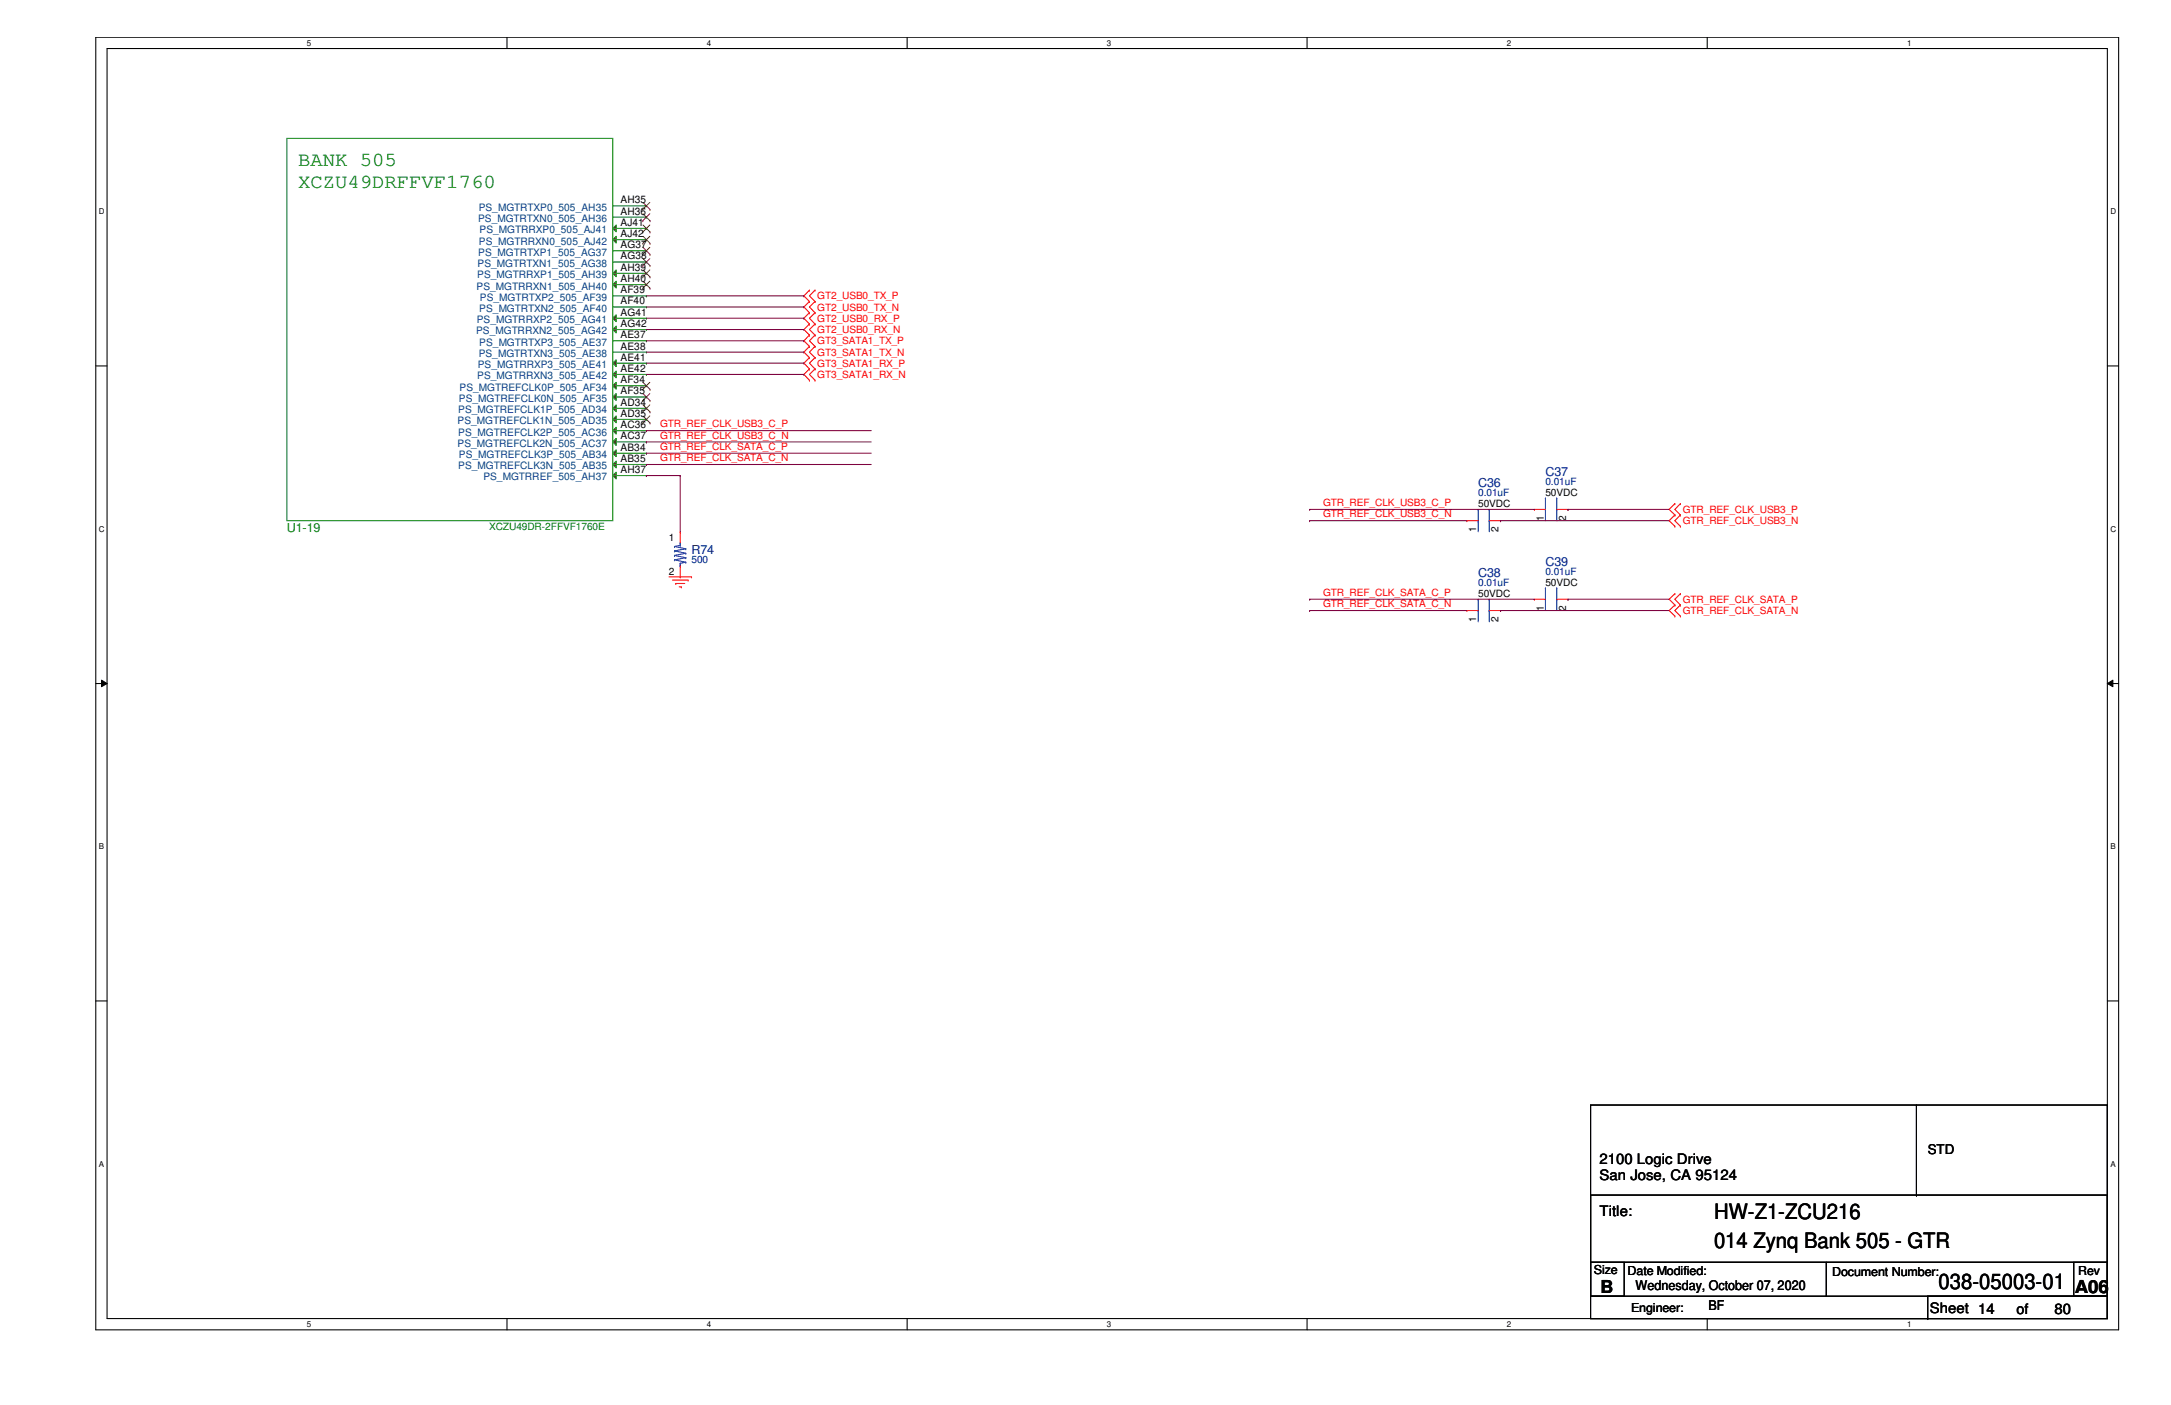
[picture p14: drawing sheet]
<svg xmlns="http://www.w3.org/2000/svg" width="432mm" height="279mm" viewBox="0 0 432 279" stroke-linecap="round" stroke-linejoin="round" font-family="sans-serif">
<defs><g id="words">
<g font-size="4.2">
<text x="340.9" y="242.4">HW-Z1-ZCU216</text>
<text x="340.9" y="248.2">014 Zynq Bank 505 - GTR</text>
<text x="385.6" y="256.4">038-05003-01</text>
</g>
<g font-size="4" fill="#008000">
<text x="59.3" y="33">BANK 505</text>
<text x="59.3" y="37.5">XCZU49DRFFVF1760</text>
</g>
<g font-size="3.6">
<text x="318.3" y="257">B</text>
<text x="412.7" y="257">A06</text>
</g>
<g font-size="2.9">
<text x="318.1" y="231.5">2100 Logic Drive</text>
<text x="318.1" y="234.7">San Jose, CA 95124</text>
<text x="318.1" y="241.8">Title:</text>
<text x="383.8" y="261">Sheet 14</text>
<text x="401.1" y="261.2">of</text>
<text x="408.6" y="261.2">80</text>
</g>
<g font-size="2.7">
<text x="383.4" y="229.5">STD</text>
<text x="325.3" y="256.6">Wednesday, October 07, 2020</text>
<text x="339.8" y="260.6">BF</text>
</g>
<g font-size="2.5" fill="#000080">
<text x="307.4" y="94.6">C37</text>
<text x="294" y="96.8">C36</text>
<text x="137.5" y="110.2">R74</text>
<text x="307.4" y="112.5">C39</text>
<text x="294" y="114.7">C38</text>
</g>
<text font-size="2.5" fill="#008000" x="57.1" y="105.8">U1-19</text>
<g font-size="2.5">
<text x="317" y="253.3">Size</text>
<text x="323.7" y="253.5">Date Modified:</text>
<text x="364.4" y="253.7">Document Number:</text>
<text x="413.3" y="253.5">Rev</text>
<text x="324.4" y="260.9">Engineer:</text>
</g>
<g font-size="2" fill="#004080">
<text x="95.2" y="41.9">PS_MGTRTXP0_505_AH35</text>
<text x="95.1" y="44.2">PS_MGTRTXN0_505_AH36</text>
<text x="95.4" y="46.4">PS_MGTRRXP0_505_AJ41</text>
<text x="95" y="53.1">PS_MGTRTXN1_505_AG38</text>
<text x="95.1" y="50.8">PS_MGTRTXP1_505_AG37</text>
<text x="95.2" y="48.6">PS_MGTRRXN0_505_AJ42</text>
<text x="94.8" y="57.6">PS_MGTRRXN1_505_AH40</text>
<text x="94.9" y="55.3">PS_MGTRRXP1_505_AH39</text>
<text x="95.5" y="59.8">PS_MGTRTXP2_505_AF39</text>
<text x="94.8" y="64.3">PS_MGTRRXP2_505_AG41</text>
<text x="95.3" y="62">PS_MGTRTXN2_505_AF40</text>
<text x="94.7" y="66.5">PS_MGTRRXN2_505_AG42</text>
<text x="95.2" y="71">PS_MGTRTXN3_505_AE38</text>
<text x="95.3" y="68.7">PS_MGTRTXP3_505_AE37</text>
<text x="91.4" y="77.7">PS_MGTREFCLK0P_505_AF34</text>
<text x="94.9" y="75.4">PS_MGTRRXN3_505_AE42</text>
<text x="95" y="73.2">PS_MGTRRXP3_505_AE41</text>
<text x="91.1" y="82.2">PS_MGTREFCLK1P_505_AD34</text>
<text x="91.3" y="79.9">PS_MGTREFCLK0N_505_AF35</text>
<text x="91" y="84.4">PS_MGTREFCLK1N_505_AD35</text>
<text x="91" y="88.9">PS_MGTREFCLK2N_505_AC37</text>
<text x="91.1" y="86.6">PS_MGTREFCLK2P_505_AC36</text>
<text x="91.1" y="93.3">PS_MGTREFCLK3N_505_AB35</text>
<text x="91.3" y="91.1">PS_MGTREFCLK3P_505_AB34</text>
<text x="96.1" y="95.5">PS_MGTRREF_505_AH37</text>
</g>
<g font-size="2">
<text x="123.4" y="40.4">AH35</text>
<text x="123.4" y="42.7">AH36</text>
<text x="123.4" y="44.9">AJ41</text>
<text x="123.4" y="47.2">AJ42</text>
<text x="123.4" y="49.4">AG37</text>
<text x="123.4" y="51.6">AG38</text>
<text x="123.4" y="53.8">AH39</text>
<text x="123.4" y="56.1">AH40</text>
<text x="123.4" y="58.3">AF39</text>
<text x="123.4" y="60.5">AF40</text>
<text x="123.4" y="62.8">AG41</text>
<text x="123.4" y="65">AG42</text>
<text x="123.4" y="67.3">AE37</text>
<text x="123.4" y="69.5">AE38</text>
<text x="123.4" y="71.7">AE41</text>
<text x="123.4" y="74">AE42</text>
<text x="123.4" y="76.2">AF34</text>
<text x="123.4" y="78.4">AF35</text>
<text x="123.4" y="80.7">AD34</text>
<text x="123.4" y="82.9">AD35</text>
<text x="123.4" y="85.1">AC36</text>
<text x="123.4" y="87.4">AC37</text>
<text x="123.4" y="89.6">AB34</text>
<text x="123.4" y="91.9">AB35</text>
<text x="123.4" y="94.1">AH37</text>
<text x="294" y="100.9">50VDC</text>
<text x="307.4" y="98.6">50VDC</text>
<text x="133.1" y="107.6">1</text>
<text x="293.6" y="105.7" transform="rotate(-90 293.6 105.7)">1</text>
<text x="298.1" y="105.7" transform="rotate(-90 298.1 105.7)">2</text>
<text x="307" y="103.5" transform="rotate(-90 307 103.5)">1</text>
<text x="311.5" y="103.5" transform="rotate(-90 311.5 103.5)">2</text>
<text x="133.1" y="114.3">2</text>
<text x="294" y="118.7">50VDC</text>
<text x="307.4" y="116.5">50VDC</text>
<text x="293.6" y="123.7" transform="rotate(-90 293.6 123.7)">1</text>
<text x="298.1" y="123.7" transform="rotate(-90 298.1 123.7)">2</text>
<text x="307" y="121.4" transform="rotate(-90 307 121.4)">1</text>
<text x="311.5" y="121.4" transform="rotate(-90 311.5 121.4)">2</text>
</g>
<g font-size="2" fill="#f00">
<text x="162.6" y="59.5">GT2_USB0_TX_P</text>
<text x="162.6" y="61.8">GT2_USB0_TX_N</text>
<text x="162.6" y="64">GT2_USB0_RX_P</text>
<text x="162.6" y="66.3">GT2_USB0_RX_N</text>
<text x="162.6" y="68.5">GT3_SATA1_TX_P</text>
<text x="162.6" y="70.7">GT3_SATA1_TX_N</text>
<text x="162.6" y="72.9">GT3_SATA1_RX_P</text>
<text x="162.6" y="75.2">GT3_SATA1_RX_N</text>
<text x="131.3" y="85">GTR_REF_CLK_USB3_C_P</text>
<text x="131.3" y="87.2">GTR_REF_CLK_USB3_C_N</text>
<text x="131.3" y="89.4">GTR_REF_CLK_SATA_C_P</text>
<text x="131.3" y="91.7">GTR_REF_CLK_SATA_C_N</text>
<text x="263.1" y="100.6">GTR_REF_CLK_USB3_C_P</text>
<text x="334.7" y="102">GTR_REF_CLK_USB3_P</text>
<text x="263.1" y="102.9">GTR_REF_CLK_USB3_C_N</text>
<text x="334.7" y="104.2">GTR_REF_CLK_USB3_N</text>
<text x="263.1" y="118.5">GTR_REF_CLK_SATA_C_P</text>
<text x="334.7" y="119.9">GTR_REF_CLK_SATA_P</text>
<text x="263.1" y="120.7">GTR_REF_CLK_SATA_C_N</text>
<text x="334.7" y="122.1">GTR_REF_CLK_SATA_N</text>
</g>
<g font-size="2" fill="#000080">
<text x="294" y="98.6">0.01uF</text>
<text x="307.4" y="96.4">0.01uF</text>
<text x="137.5" y="112.1">500</text>
<text x="294" y="116.5">0.01uF</text>
<text x="307.4" y="114.3">0.01uF</text>
</g>
<text font-size="2" fill="#008000" x="97.3" y="105.4">XCZU49DR-2FFVF1760E</text>
<g font-size="1.6">
<text x="61" y="9.1">5</text>
<text x="140.6" y="9.1">4</text>
<text x="220.2" y="9.1">3</text>
<text x="299.7" y="9.1">2</text>
<text x="379.3" y="9.1">1</text>
<text x="19.6" y="42.6">D</text>
<text x="419.7" y="42.6">D</text>
<text x="19.6" y="105.7">C</text>
<text x="419.7" y="105.7">C</text>
<text x="19.6" y="168.9">B</text>
<text x="419.7" y="168.9">B</text>
<text x="19.6" y="232">A</text>
<text x="419.7" y="232">A</text>
<text x="61" y="263.9">5</text>
<text x="140.6" y="263.9">4</text>
<text x="220.2" y="263.9">3</text>
<text x="299.7" y="263.9">2</text>
<text x="379.3" y="263.9">1</text>
</g>
</g></defs>
<path d="M19.1 7.4h402.3v257.1h-402.3zM21.3 9.7h397.8v252.5h-397.8z" fill="none" stroke="#000" stroke-width=".21"/>
<g fill="#fff">
<path d="M61 7.7h.9v1.7h-.9z"/>
<path d="M61 262.5h.9v1.7h-.9z"/>
</g>
<path d="M100.8 7.4v2.3M100.8 262.2v2.3" fill="none" stroke="#000" stroke-width=".21"/>
<g fill="#fff">
<path d="M140.6 7.7h.9v1.7h-.9z"/>
<path d="M140.6 262.5h.9v1.7h-.9z"/>
</g>
<path d="M180.4 7.4v2.3M180.4 262.2v2.3" fill="none" stroke="#000" stroke-width=".21"/>
<g fill="#fff">
<path d="M220.2 7.7h.9v1.7h-.9z"/>
<path d="M220.2 262.5h.9v1.7h-.9z"/>
</g>
<path d="M260 7.4v2.3M260 262.2v2.3" fill="none" stroke="#000" stroke-width=".21"/>
<g fill="#fff">
<path d="M299.7 7.7h.9v1.7h-.9z"/>
<path d="M299.7 262.5h.9v1.7h-.9z"/>
</g>
<path d="M339.6 7.4v2.3M339.6 262.2v2.3" fill="none" stroke="#000" stroke-width=".21"/>
<g fill="#fff">
<path d="M379.3 7.7h.9v1.7h-.9z"/>
<path d="M379.3 262.5h.9v1.7h-.9z"/>
<path d="M19.6 41.2h1.2v1.8h-1.2z"/>
<path d="M419.7 41.2h1.2v1.8h-1.2z"/>
<path d="M19.6 104.3h1.2v1.8h-1.2z"/>
<path d="M419.7 104.3h1.2v1.8h-1.2z"/>
</g>
<path d="M19.1 72.8h2.2M419.1 72.8h2.3" fill="none" stroke="#000" stroke-width=".21"/>
<g fill="#fff">
<path d="M19.6 167.5h1.1v1.7h-1.1z"/>
<path d="M419.7 167.5h1.1v1.7h-1.1z"/>
</g>
<path d="M19.1 135.9h2.2M419.1 135.9h2.3" fill="none" stroke="#000" stroke-width=".21"/>
<path d="M20.2 135.3l1.1 .6-1.1 .7zM419.1 135.9l1.1-.6v1.3z" fill="#000"/>
<path d="M20.2 135.3l1.1 .6-1.1 .7zM419.1 135.9l1.1-.6v1.3z" fill="none" stroke="#000" stroke-width=".2"/>
<g fill="#fff">
<path d="M19.6 230.6h1.1v1.8h-1.1z"/>
<path d="M419.7 230.6h1.1v1.8h-1.1z"/>
</g>
<g fill="none" stroke="#000" stroke-width=".21">
<path d="M19.1 199.1h2.2M419.1 199.1h2.3M316.4 219.8h102.7v42.4h-102.7zM381.2 219.8v17.9M316.4 237.7h102.7v13.3h-102.7zM381.2 237.7h.1M316.4 251h46.9v6.8h-46.9zM316.4 251h6.6v6.8h-6.6zM363.3 251h55.8v6.8h-55.8zM383.4 257.8h35.7v4.4h-35.7zM412.5 251h6.6v6.8h-6.6zM316.4 262.2h67"/>
<path d="M383.4 262.2h.1"/>
</g>
<g fill="none" stroke="#f00" stroke-width=".21">
<path d="M161 57.7h.1M161 59.9h.1M161 57.7l-1.1 1.1 1.1 1.1M161 59.9l-1.1 1.1 1.1 1.2M162.1 59.9h.1M162.1 57.7h.1M162.1 57.7l-1.1 1.1 1.1 1.1M162.1 59.9l-1.1 1.1 1.1 1.2M161 62.2h.1M161 64.4h.1M161 66.6h.1M161 68.9h.1"/>
<path d="M161 71.1h.1M161 73.4h.1M161 75.6h.1M161 64.4l-1.1 1.1 1.1 1.1M161 66.6l-1.1 1.2 1.1 1.1M161 71.1l-1.1 1.1 1.1 1.2M161 73.4l-1.1 1.1 1.1 1.1M161 68.9l-1.1 1.1 1.1 1.1M161 62.2l-1.1 1.1 1.1 1.1M162.1 62.2h.1M162.1 66.6h.1M162.1 64.4h.1"/>
<path d="M162.1 68.9h.1M162.1 73.4h.1M162.1 71.1h.1M162.1 75.6h.1M162.1 64.4l-1.1 1.1 1.1 1.1M162.1 66.6l-1.1 1.2 1.1 1.1M162.1 71.1l-1.1 1.1 1.1 1.2M162.1 73.4l-1.1 1.1 1.1 1.1M162.1 68.9l-1.1 1.1 1.1 1.1M162.1 62.2l-1.1 1.1 1.1 1.1M133.1 114.7h4.4M133.7 115.4h3.2"/>
<path d="M134.4 116h.1M134.4 116h1.8M135.1 116.7h.4M135.3 105.7h.1M135.3 114.7h.1M135.3 105.7v2.3M135.3 112.5v2.2M135.5 116.7h.1M136.9 115.4h.1M137.5 114.7h.1M305.2 119.2h.1M305.2 101.3h.1"/>
<path d="M305.2 119.2h2.2M305.2 101.3h2.2M309.6 119.2h2.3M309.6 101.3h2.3M311.9 119.2h.1M311.9 101.3h.1M333.1 100.2h.1M333.1 102.4h.1M333.1 104.6h.1M333.1 118.1h.1M333.1 100.2l-1.1 1.1 1.1 1.1M333.1 102.4l-1.1 1.1 1.1 1.1"/>
<path d="M333.1 118.1l-1.1 1.1 1.1 1.1M334.2 102.4h.1M334.2 100.2h.1M334.2 104.6h.1M334.2 118.1h.1M334.2 100.2l-1.1 1.1 1.1 1.1M334.2 102.4l-1.1 1.1 1.1 1.1M334.2 118.1l-1.1 1.1 1.1 1.1M291.8 121.4h.1M291.8 121.4h2.2M296.2 121.4h2.3M298.5 121.4h.1"/>
<path d="M333.1 120.3h.1M333.1 122.5h.1M333.1 120.3l-1.1 1.1 1.1 1.1M334.2 120.3h.1M334.2 122.5h.1M334.2 120.3l-1.1 1.1 1.1 1.1"/>
</g>
<g fill="none" stroke="#00f" stroke-width=".21">
<path d="M307.4 99.1h.1M307.4 99.1v4.4M309.6 99.1h.1M309.6 99.1v4.4M134.2 111.3h.1M134.2 110.4h.1M134.2 109.6h.1M134.2 108.7h.1M134.2 108.7l2.2 .4M134.2 111.3l2.2 .5M134.2 110.4l2.2 .5M134.2 109.6l2.2 .4"/>
<path d="M135.3 108h.1M135.3 112.5h.1M135.3 112h.1M135.3 108.5h.1M135.3 108v.5M135.3 112v.5M135.3 108.5l-1.1 .2M136.4 109.1h.1M136.4 111.8h.1M136.4 110.9h.1M136.4 110h.1M136.4 111.8l-1.1 .2"/>
<path d="M136.4 110.9l-2.2 .4M136.4 110l-2.2 .4M136.4 109.1l-2.2 .5M294 119.2h.1M294 119.2v4.5M296.2 119.2h.1M296.2 119.2v4.5M307.4 119.2h.1M307.4 116.9h.1M307.4 101.3h.1M307.4 116.9v4.5M309.6 119.2h.1"/>
<path d="M309.6 116.9h.1M309.6 101.3h.1M309.6 116.9v4.5M294 121.4h.1M296.2 121.4h.1"/>
</g>
<path d="M57.1 27.5h64.8v76h-64.8zM121.9 40.9h6.7M121.9 43.2h6.7M128.6 40.9h.1M128.6 43.2h.1" fill="none" stroke="#008000" stroke-width=".21"/>
<path d="M127.8 41.7h.1M127.8 43.9h.1M127.9 40.3l1.4 1.4M127.9 42.5l1.4 1.4M129.2 40.3l-1.4 1.4M129.2 42.5l-1.4 1.4M129.3 41.7h.1M129.3 43.9h.1" fill="none" stroke="#804000" stroke-width=".2"/>
<path d="M121.9 45.4l.7-.7v1.4z" fill="#f00"/>
<path d="M121.9 45.4l.7-.7v1.4zM121.9 45.4h6.7M128.6 45.4h.1" fill="none" stroke="#008000" stroke-width=".21"/>
<path d="M127.8 46.1h.1M127.9 44.7l1.4 1.4M129.2 44.7l-1.4 1.4M129.3 46.1h.1" fill="none" stroke="#804000" stroke-width=".2"/>
<path d="M121.9 47.7l.7-.7v1.3z" fill="#f00"/>
<path d="M121.9 47.7l.7-.7v1.3zM121.9 47.7h6.7M121.9 49.9h6.7M121.9 52.1h6.7M128.6 47.7h.1M128.6 49.9h.1M128.6 52.1h.1" fill="none" stroke="#008000" stroke-width=".21"/>
<path d="M127.8 48.4h.1M127.8 50.6h.1M127.8 52.8h.1M127.9 47l1.4 1.4M127.9 49.2l1.4 1.4M127.9 51.4l1.4 1.4M129.2 47l-1.4 1.4M129.2 49.2l-1.4 1.4M129.2 51.4l-1.4 1.4M129.3 48.4h.1M129.3 50.6h.1M129.3 52.8h.1" fill="none" stroke="#804000" stroke-width=".2"/>
<path d="M122.6 53.7v1.3l-.7-.6z" fill="#f00"/>
<path d="M121.9 54.4h6.7M122.6 53.7v1.3l-.7-.6zM128.6 54.4h.1" fill="none" stroke="#008000" stroke-width=".21"/>
<path d="M127.8 55.1h.1M127.9 53.7l1.4 1.4M129.2 53.7l-1.4 1.4M129.3 55.1h.1" fill="none" stroke="#804000" stroke-width=".2"/>
<path d="M122.6 55.9v1.4l-.7-.7z" fill="#f00"/>
<path d="M121.9 56.6h6.7M121.9 58.8h6.7M122.6 55.9v1.4l-.7-.7zM128.6 56.6h.1M128.6 58.8h.1M121.9 61h6.7M128.6 61h.1" fill="none" stroke="#008000" stroke-width=".21"/>
<path d="M127.8 57.3h.1M127.9 55.9l1.4 1.4M129.2 55.9l-1.4 1.4M129.3 57.3h.1" fill="none" stroke="#804000" stroke-width=".2"/>
<path d="M121.9 63.3l.7-.7v1.4z" fill="#f00"/>
<path d="M121.9 63.3l.7-.7v1.4zM121.9 63.3h6.7M128.6 63.3h.1" fill="none" stroke="#008000" stroke-width=".21"/>
<path d="M121.9 65.5l.7-.6v1.3z" fill="#f00"/>
<path d="M121.9 65.5l.7-.6v1.3zM121.9 65.5h6.7M121.9 67.8h6.7M121.9 70h6.7M128.6 65.5h.1M128.6 67.8h.1M128.6 70h.1" fill="none" stroke="#008000" stroke-width=".21"/>
<path d="M121.9 72.2l.7-.7v1.4z" fill="#f00"/>
<path d="M121.9 72.2l.7-.7v1.4zM121.9 72.2h6.7M128.6 72.2h.1" fill="none" stroke="#008000" stroke-width=".21"/>
<path d="M121.9 74.5l.7-.7v1.3z" fill="#f00"/>
<path d="M121.9 74.5l.7-.7v1.3zM121.9 74.5h6.7M128.6 74.5h.1" fill="none" stroke="#008000" stroke-width=".21"/>
<path d="M121.9 76.7l.7-.7v1.4z" fill="#f00"/>
<path d="M121.9 76.7l.7-.7v1.4zM121.9 76.7h6.7M128.6 76.7h.1" fill="none" stroke="#008000" stroke-width=".21"/>
<path d="M127.8 77.4h.1M127.9 76l1.4 1.4M129.2 76l-1.4 1.4M129.3 77.4h.1" fill="none" stroke="#804000" stroke-width=".2"/>
<path d="M121.9 79l.7-.7v1.3z" fill="#f00"/>
<path d="M121.9 79l.7-.7v1.3zM121.9 79h6.7M128.6 79h.1" fill="none" stroke="#008000" stroke-width=".21"/>
<path d="M127.8 79.7h.1M127.9 78.3l1.4 1.4M129.2 78.3l-1.4 1.4M129.3 79.7h.1" fill="none" stroke="#804000" stroke-width=".2"/>
<path d="M122.6 80.5v1.4l-.7-.7z" fill="#f00"/>
<path d="M121.9 81.2h6.7M122.6 80.5v1.4l-.7-.7zM128.6 81.2h.1" fill="none" stroke="#008000" stroke-width=".21"/>
<path d="M127.8 81.9h.1M127.9 80.5l1.4 1.4M129.2 80.5l-1.4 1.4M129.3 81.9h.1" fill="none" stroke="#804000" stroke-width=".2"/>
<path d="M121.9 83.4l.7-.7v1.4z" fill="#f00"/>
<path d="M121.9 83.4l.7-.7v1.4zM121.9 83.4h6.7M128.6 83.4h.1" fill="none" stroke="#008000" stroke-width=".21"/>
<path d="M127.8 84.1h.1M127.9 82.7l1.4 1.4M129.2 82.7l-1.4 1.4M129.3 84.1h.1" fill="none" stroke="#804000" stroke-width=".2"/>
<path d="M122.6 85v1.3l-.7-.7z" fill="#f00"/>
<path d="M121.9 85.6h6.7M122.6 85v1.3l-.7-.7zM128.6 85.6h.1" fill="none" stroke="#008000" stroke-width=".21"/>
<path d="M121.9 87.9l.7-.7v1.4z" fill="#f00"/>
<path d="M121.9 87.9l.7-.7v1.4zM121.9 87.9h6.7M128.6 87.9h.1" fill="none" stroke="#008000" stroke-width=".21"/>
<path d="M121.9 90.1l.7-.7v1.4z" fill="#f00"/>
<path d="M121.9 90.1l.7-.7v1.4zM121.9 90.1h6.7M128.6 90.1h.1" fill="none" stroke="#008000" stroke-width=".21"/>
<path d="M121.9 92.4l.7-.7v1.3z" fill="#f00"/>
<path d="M121.9 92.4l.7-.7v1.3zM121.9 92.4h6.7M128.6 92.4h.1" fill="none" stroke="#008000" stroke-width=".21"/>
<path d="M121.9 94.6l.7-.7v1.3z" fill="#f00"/>
<path d="M121.9 94.6l.7-.7v1.3zM121.9 94.6h6.7M128.6 94.6h.1" fill="none" stroke="#008000" stroke-width=".21"/>
<path d="M294 103.5h.1M294 101.3h.1M294 101.3v4.4M296.2 103.5h.1M296.2 101.3h.1M296.2 101.3v4.4" fill="none" stroke="#00f" stroke-width=".21"/>
<path d="M291.8 103.5h.1M291.8 103.5h2.2M296.2 103.5h2.3M298.5 103.5h.1" fill="none" stroke="#f00" stroke-width=".21"/>
<g fill="none" stroke="#800040" stroke-width=".21">
<path d="M128.6 58.8h31.3M159.9 58.8h.1M128.6 65.5h31.3M128.6 63.3h31.3M128.6 61h31.3M128.6 67.8h31.3M128.6 70h31.3M128.6 72.2h31.3M128.6 74.5h31.3M159.9 65.5h.1M159.9 63.3h.1M159.9 61h.1"/>
<path d="M159.9 67.8h.1M159.9 70h.1M159.9 72.2h.1M159.9 74.5h.1M128.6 85.6h.1M128.6 87.9h.1M128.6 90.1h.1M128.6 92.4h.1M128.6 94.6h.1M128.6 85.6h44.7M128.6 87.9h44.7M128.6 90.1h44.7"/>
<path d="M128.6 92.4h44.7M128.6 94.6h6.7M135.3 94.6h.1M135.3 94.6v11.1M260.5 103.5h.1M260.5 101.3h.1M260.5 119.2h.1M260.5 103.5h31.3M260.5 101.3h44.7M260.5 119.2h44.7M298.5 103.5h.1M298.5 103.5h33.5"/>
<path d="M311.9 101.3h.1M311.9 119.2h.1M311.9 101.3h20.1M311.9 119.2h20.1M260.5 121.4h.1M260.5 121.4h31.3M298.5 121.4h.1M298.5 121.4h33.5"/>
</g>
<use href="#words"/>
</svg>
